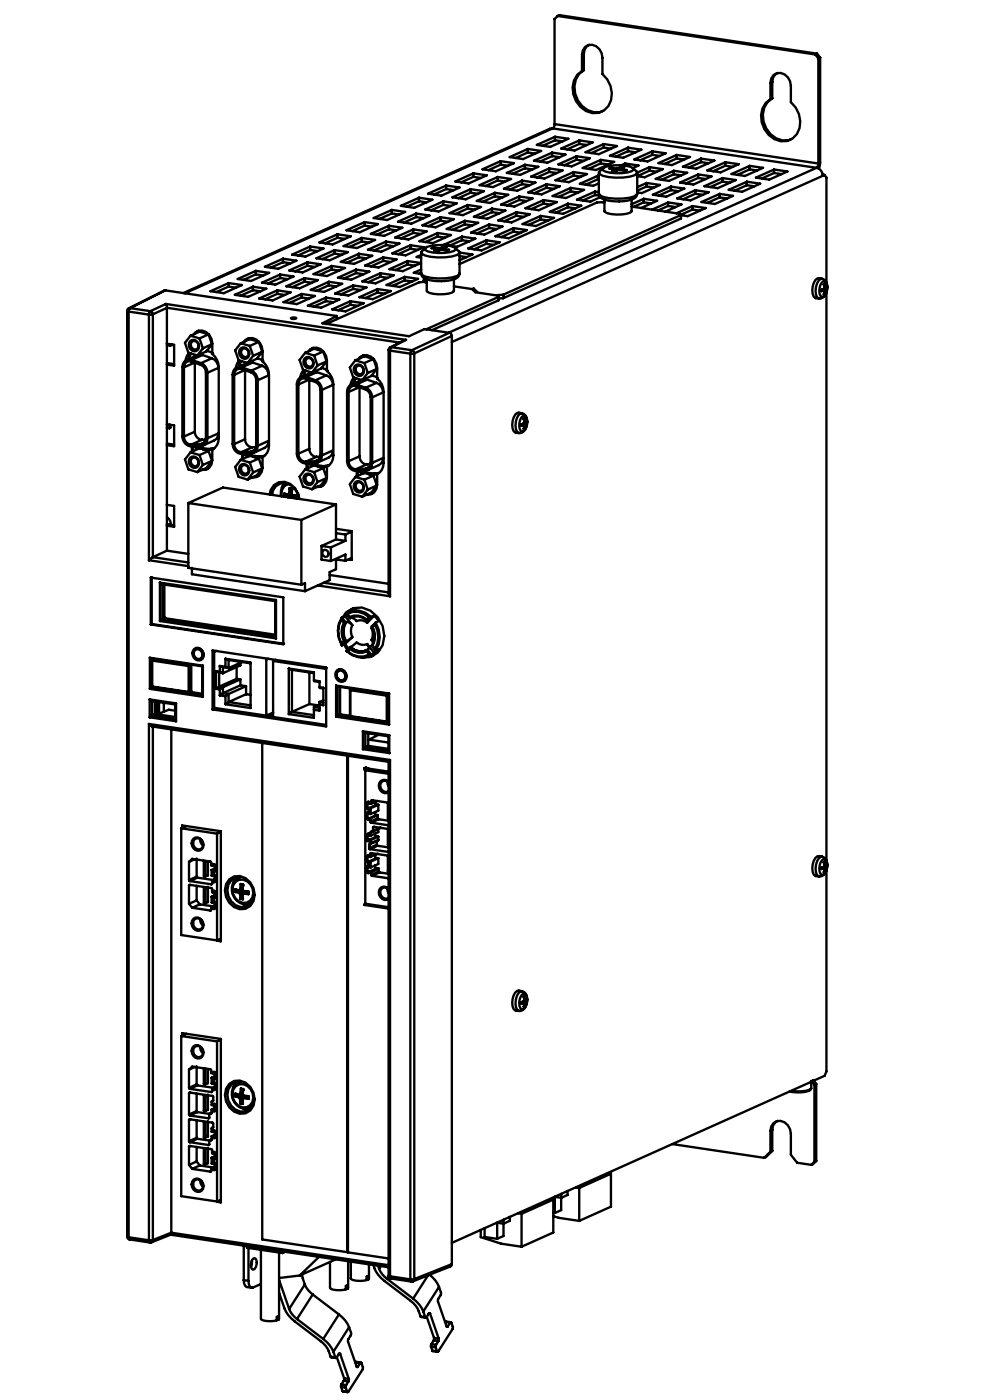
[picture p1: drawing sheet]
<svg xmlns="http://www.w3.org/2000/svg" width="210mm" height="297mm" viewBox="0 0 210 297" stroke-linecap="round" stroke-linejoin="round" font-family="sans-serif">
<g fill="none" stroke="#000" stroke-width=".5">
<path d="M118.3 3.4l-.7 .6v22.3M118.3 3.4l54.6 8.2M118.3 3.4l.4-.2 54.6 8.2M123.5 11.6a1.99 1.99 0 0 1 1.3-2.1 1.99 1.99 0 0 1 2.4 .9l.4 .9 .2 .9v3.5a5 5 0 0 1 .3 7.7 4.1 4.1 0 0 1-5.9-2 4.7 4.7 0 0 1 1.3-6.3M123.5 11.6v3.5M123.8 14.9a4.9 4.9 0 0 0-.3 7.6 3.8 3.8 0 0 0 4.4 1M123.8 11.4l-.3 .2M123.8 14.9l-.3 .2M123.8 11.4v3.5M125 9.5l-.5 .3-.5 .7-.2 .9M163.4 17.6a1.99 1.99 0 0 1 1.4-2.1 1.99 1.99 0 0 1 2.3 .9l.5 .9 .2 .9v3.5a5 5 0 0 1 .3 7.7 4.1 4.1 0 0 1-5.9-2 4.7 4.7 0 0 1 1.2-6.4M163.4 17.6v3.4"/>
<path d="M163.8 17.4l-.4 .2M163.8 17.4v3.5M165 15.5l-.6 .3-.4 .7-.2 .9M172.9 11.6l.7 .8M173.3 11.4l-.4 .2M173.3 11.4l.7 .8M173.6 12.4v22.3M174 12.2v22.3l-.3 1.3M174 12.2l-.4 .2M94.7 39.4v.7M96.6 38.5l3.8-1.7 2.9 .4-3.9 1.7zM100.4 37.5l-2.6 1.2"/>
<path d="M100.4 36.8v.7M100.4 37.5l1.6 .3M101.7 39.3l3.9-1.8 2.8 .5-3.8 1.7zM102.3 35.9l3.9-1.7 2.8 .4-3.8 1.7zM105.6 38.3l-2.6 1.2M105.6 38.3l1.6 .2M105.6 37.5v.8M106.2 34.9l-2.6 1.2M106.2 34.9l1.6 .3M106.2 34.2v.7M107.5 36.7l3.9-1.7 2.8 .4-3.9 1.7zM108.1 33.3l3.9-1.7 2.8 .4-3.9 1.7z"/>
<path d="M110.7 39.1l-2.6 1.1M110.7 39.1l1.6 .2M110.7 38.3v.8M111.4 35.7l-2.6 1.2M111.4 35.7l1.5 .2M111.4 35v.7M112 32.3l-2.6 1.2M112 32.3l1.5 .3M112 31.6v.7M112.7 37.5l3.8-1.8 2.8 .5-3.8 1.7zM113.3 34.1l3.8-1.7 2.9 .4-3.9 1.7zM113.9 30.7l3.8-1.7 2.9 .4-3.9 1.8z"/>
<path d="M115.9 39.8l-2.6 1.2M115.9 39.8l1.6 .3M115.9 39.1v.7M116.5 36.5l-2.6 1.1M116.5 36.5l1.6 .2M116.5 35.7v.8M116.6 27.3l-77.7 34.9M117.1 33.1l-2.6 1.2M117.1 33.1l1.6 .3M117.1 32.4v.7M117.2 27.2l-.6 .1M117.2 27.2l56 8.4"/>
<path d="M117.2 27.2l-78 35M117.6 26.3l-.1 .6-.3 .3M117.6 26.3l56 8.4M117.7 29.8l-2.6 1.1M117.7 29.8l1.6 .2M117.7 29v.8M117.8 38.2l3.9-1.7 2.8 .4-3.8 1.7zM118.4 34.9l3.9-1.8 2.8 .5-3.8 1.7zM119 31.5l3.9-1.7 2.8 .4-3.8 1.7zM121.1 39.9v.7M121.7 37.2l-2.6 1.2M121.7 37.2l1.6 .3"/>
<path d="M121.7 36.5v.7M122.3 33.9l-2.6 1.2M122.3 33.9l1.6 .2M122.3 33.1v.8M122.9 30.5l-2.6 1.2M122.9 29.8v.7M122.9 30.5l1.6 .3M123.6 35.6l3.8-1.7 2.9 .4-3.9 1.8zM124.2 32.3l3.9-1.7 2.8 .4-3.9 1.7zM126.8 37.3l-3.8 1.7 2.8 .4 1.2-.5M126.8 37.3h.2M126.8 38l-2.6 1.2"/>
<path d="M126.8 38h.2M126.8 37.3v.7M127 36.6v4.5M127.4 34.7l-2.6 1.1M127.4 34.7l1.6 .2M127.4 33.9v.8M127.8 35.8a5.5 5.5 0 0 1 3.7-.7l2.2 .3 .6 .3 .1 .3a5.5 5.5 0 0 1-3.7 .8l-2.2-.4-.6-.3zM127.9 35.7l-.7 .6M128.1 31.3l-2.6 1.2M128.1 31.3l1.5 .2M128.1 30.6v.7M129.4 33.1l3.8-1.8 2.8 .5-3.8 1.7z"/>
<path d="M129.6 35.6l1.4 .2M129.6 35.6l-.4 .1 1.4 .2M129.6 35.6l.2 .2M130.6 35.9v.4M131 35.8v.4M131.7 35.4l.7 .1-.8 .4 1.4 .2-.4 .1-1.4-.2-.7 .4-.7-.1 .8-.4M131.7 35.4l-.7 .4M131.7 35.4l-.3 .7M132.6 34.7l2.8 .4-1.2 .6M132.6 34.7l-.9 .4M132.6 34.7v.5M133.2 32.1l-2.6 1.1"/>
<path d="M133.2 32.1l1.6 .2M133.2 31.3v.8M134.3 35.7l.7 .7 .1 .4a6.8 6.8 0 0 1-4.5 .9l-2.7-.4-.7-.4-.1-.4 .1-.1M134.5 33.8l3.9-1.7 2.8 .4-3.8 1.7zM135.2 36.6v4.5a1.35 1.35 0 0 1-1.4 1.3 10.6 10.6 0 0 1-6.1-.3 1.11 1.11 0 0 1-.7-1M137.2 38.8l2.8 .4-3.8 1.8-1-.2M137.2 38.8l-2 .9M137.2 39.6l1.6 .2M137.2 38.8v.8M137.2 39.6l-2 .9M137.8 35.5l2.8 .4-3.8 1.7-1.6-.2 2.6-1.2M137.8 35.5l-2.6 1.1"/>
<path d="M137.8 36.2l1.6 .2M137.8 35.5v.7M138.4 32.8l-2.6 1.2M138.4 32.8l1.6 .3M138.4 32.1v.7M139.1 38l3.8-1.8 2.9 .5-3.9 1.7zM139.7 34.6l3.8-1.7 2.9 .4-3.9 1.7zM142.3 39.6v.7M142.9 37l-2.6 1.1M142.9 37l1.6 .2M142.9 36.2v.8M143.5 33.6l-2.6 1.2"/>
<path d="M143.5 33.6l1.6 .3M143.5 32.9v.7M144.3 38.7l3.8-1.7 2.8 .4-3.8 1.7zM144.9 35.4l3.8-1.8 2.8 .5-3.8 1.7zM148.1 37.7l-2.6 1.2M148.1 37.7l1.6 .3M148.1 37v.7M148.7 34.4l-2.6 1.2M148.7 34.4l1.6 .2M148.7 33.6v.8M149.4 39.5l3.9-1.7 2.8 .4-3.9 1.7zM150 36.1l3.9-1.7 2.8 .4-3.8 1.8z"/>
<path d="M153.3 38.5l-2.6 1.2M153.3 37.8v.7M153.3 38.5l1.6 .3M153.9 35.2l-2.6 1.1M153.9 35.2l1.6 .2M153.9 34.4v.8M155.2 36.9l3.8-1.7 2.9 .4-3.9 1.7zM158.4 39.3l-2.6 1.2M158.4 38.5v.8M158.4 39.3l1.6 .2M159 35.9l-2.6 1.2M159 35.2v.7"/>
<path d="M159 35.9l1.6 .3M160.3 37.7l3.9-1.7 2.8 .4-3.8 1.7zM163.8 20.9a4.9 4.9 0 0 0-.3 7.6 3.8 3.8 0 0 0 4.4 1M163.8 20.9l-.4 .1M164.2 36v.7M164.2 36.7l-2.6 1.2M164.2 36.7l1.6 .2M173.2 35.6a1.7 1.7 0 0 1 1.3 1.7M173.2 35.6l-78 35M173.6 34.7l-.1 .6-.3 .3M174.5 37.1h.4M174.9 37.1l-79.1 35.5"/>
<path d="M174.9 37.1l.4 .6v22.3M50.4 59.2l3.9-1.7 2.8 .4-3.8 1.7zM54.3 58.2l-2.6 1.2M54.3 58.2l1.6 .2M54.3 57.5v.7M55.6 60l3.8-1.8 2.9 .5-3.9 1.7zM56.2 56.6l3.8-1.7 2.9 .4-3.9 1.7zM59.4 59l-2.6 1.1M59.4 59l1.6 .2M59.4 58.2v.8M60 55.6l-2.6 1.2M60 54.9v.7"/>
<path d="M60 55.6l1.6 .3M61.4 57.4l3.8-1.8 2.8 .5-3.8 1.7zM62 54l3.8-1.7 2.8 .4-3.8 1.7zM64.6 59.8l1.6 .2M64.6 59v.8M64.6 59.8l-2.6 1.1M65.2 56.4l-2.6 1.2M65.2 55.6v.8M65.2 56.4l1.6 .2M65.8 53l-2.6 1.2M65.8 53l1.6 .3M65.8 52.3v.7"/>
<path d="M66.5 58.1l3.9-1.7 2.8 .4-3.9 1.8zM67.1 54.8l3.9-1.7 2.8 .4-3.8 1.7zM67.7 51.4l3.9-1.7 2.8 .4-3.8 1.8zM69.8 59.8v.7M70.4 57.2l-2.6 1.1M70.4 57.2l1.6 .2M70.4 56.4v.8M71 53.8l-2.6 1.2M71 53.8l1.6 .2M71 53.1v.7M71.6 49.7v.7M71.6 50.4l-2.6 1.2"/>
<path d="M71.6 50.4l1.6 .3M71.7 58.9l3.8-1.7 2.9 .4-3.9 1.7zM72.3 55.6l3.8-1.8 2.9 .5-3.9 1.7zM72.9 52.2l3.8-1.7 2.9 .4-3.9 1.7zM73.5 48.8l3.8-1.7 2.9 .4-3.9 1.8zM75.5 57.9l-2.6 1.2M75.5 57.9l1.6 .3M75.5 57.2v.7M76.1 54.6l-2.6 1.1M76.1 54.6l1.6 .2M76.1 53.8v.8M76.7 51.2l-2.6 1.2"/>
<path d="M76.7 51.2l1.6 .3M76.7 50.5v.7M76.8 59.7l3.9-1.7 2.8 .4-3.8 1.7zM77.3 47.9l-2.6 1.1M77.3 47.9l1.6 .2M77.3 47.1v.8M77.4 56.3l3.9-1.7 2.8 .4-3.8 1.8zM78.1 53l3.8-1.8 2.8 .5-3.8 1.7zM78.7 49.6l3.8-1.7 2.8 .4-3.8 1.7zM79.3 46.3l3.8-1.8 2.8 .5-3.8 1.7zM80.7 58.7l-2.6 1.2M80.7 58v.7"/>
<path d="M80.7 58.7l1.6 .2M81.3 55.3l-2.6 1.2M81.3 54.6v.7M81.3 55.3l1.6 .3M81.9 52l-2.6 1.2M81.9 52l1.6 .2M81.9 51.2v.8M82.5 47.9v.7M82.5 48.6l-2.6 1.2M82.5 48.6l1.6 .3M82.6 57.1l3.9-1.7 2.8 .4-3.9 1.7zM83.1 45.3l-2.6 1.1"/>
<path d="M83.1 45.3l1.6 .2M83.1 44.5v.8M83.2 53.7l3.9-1.7 2.8 .4-3.9 1.8zM83.8 50.4l3.9-1.7 2.8 .4-3.8 1.7zM84.4 47l3.9-1.7 2.8 .4-3.8 1.8zM85 43.7l3.9-1.8 2.8 .5-3.8 1.7zM85.9 59.5l-2.7 1.1M85.9 58.7v.8M85.9 59.5l1.5 .2M86.5 56.1l-2.6 1.2M86.5 55.4v.7M86.5 56.1l1.5 .3"/>
<path d="M87.1 52.8l-2.6 1.1M87.1 52.8l1.6 .2M87.1 52v.8M87.7 49.4l-2.6 1.2M87.7 49.4l1.6 .2M87.7 48.7v.7M88.3 46l-2.6 1.2M88.3 46l1.6 .3M88.3 45.3v.7M88.9 42.7l-2.6 1.2M88.9 42.7l1.6 .2M88.9 41.9v.8"/>
<path d="M89 51.2l3.8-1.8 2.9 .5-3.9 1.7zM89.3 53.5v4.5a1.68 1.68 0 0 0 1.9 1.4 10.7 10.7 0 0 0 5.5-.3 1.13 1.13 0 0 0 .8-1.1v-4.5M89.3 57.2l-1.5 .7 1.5 .2M89.3 54.1l-.9 .4 .9 .2M89.3 57.9l-.3 .2M89.4 58l.1 .3a9.6 9.6 0 0 0 6.4 .6l1-.3 .5-.4v-.2M89.6 47.8l3.8-1.7 2.9 .4-3.9 1.7zM89.9 59.4l.3 .5M89.9 59.4v.4M90.1 52.7a5.5 5.5 0 0 1 3.7-.7l2.2 .3 .6 .3 .1 .3a5.5 5.5 0 0 1-3.7 .8l-2.2-.4-.6-.3zM90.2 44.4l3.8-1.7 2.9 .4-3.9 1.8zM90.2 52.6l-.7 .7"/>
<path d="M90.4 59.2l-.5 .2M90.5 59.3v2.5M90.5 59.9h-1.6l-19.8 8.9M90.8 41.1l3.9-1.7 2.8 .4-3.9 1.7zM91.9 52.5l-.4 .2 1.4 .2M91.9 52.5l1.4 .2M91.9 52.5l.2 .2M92.8 50.2l-2.6 1.1M92.8 49.4v.8M92.8 50.2l1.6 .2M92.9 52.9v.4M93.3 52.7v.4"/>
<path d="M93.4 46.8l-2.6 1.2M93.4 46.8l1.6 .3M93.4 46.1v.7M94 52.3l.7 .1-.8 .4 1.4 .2-.4 .2-1.4-.2-.7 .3-.7-.1 .8-.3M94 52.3l-.7 .4M94 52.3l-.3 .7M94 43.5l1.6 .2M94 42.7v.8M94 43.5l-2.6 1.1M94.2 51.9l3.8-1.7 2.8 .4-3.8 1.8zM94.7 40.1l-2.7 1.2M94.7 40.1l1.5 .2"/>
<path d="M94.8 48.6l3.8-1.8 2.8 .5-3.8 1.7zM95.4 45.2l3.8-1.7 2.8 .4-3.8 1.7zM96 41.9l3.8-1.8 2.8 .5-3.8 1.7zM96.3 59.3v2.5M96.6 52.6l.7 .7 .1 .4a6.8 6.8 0 0 1-4.5 .9l-2.7-.4-.7-.4-.1-.4 .2-.1M97.4 53.6l2.8 .4-2.7 1.2M97.4 54.3l1.6 .2M98 50.9l-2.6 1.2M98 50.2v.7M98 50.9l1.6 .3M98.6 47.6l-2.6 1.2M98.6 47.6l1.6 .2"/>
<path d="M98.6 46.8v.8M99.2 44.2l-2.6 1.2M99.2 44.2l1.6 .3M99.2 43.5v.7M99.3 52.7l3.9-1.7 2.8 .4-3.9 1.7zM99.8 40.9l-2.6 1.1M99.8 40.9l1.6 .2M99.8 40.1v.8M99.9 49.3l3.9-1.7 2.8 .4-3.8 1.8zM100.5 46l3.9-1.7 2.8 .4-3.8 1.7zM101.1 42.6l3.9-1.7 2.8 .4-3.8 1.8zM103.2 51.7l-2.6 1.2"/>
<path d="M103.2 51v.7M103.2 51.7l1.5 .3M103.8 48.4l-2.6 1.1M103.8 47.6v.8M103.8 48.4l1.6 .2M104.4 45l-2.6 1.2M104.4 45l1.6 .2M104.4 44.3v.7M105 41.6l-2.6 1.2M105 41.6l1.6 .3M105 40.9v.7M105.1 50.1l3.8-1.7 2.9 .4-3.9 1.7z"/>
<path d="M105.7 46.8l3.8-1.8 2.9 .5-3.9 1.7zM106.3 43.4l3.8-1.7 2.9 .4-3.9 1.7zM106.9 40l3.8-1.7 2.9 .4-3.9 1.8zM108.9 49.1l-2.6 1.2M108.9 48.4v.7M108.9 49.1l1.6 .3M109.5 45.8l-2.6 1.1M109.5 45v.8M109.5 45.8l1.6 .2M110.1 42.4l-2.6 1.2M110.1 42.4l1.6 .3M110.1 41.7v.7"/>
<path d="M110.9 47.5l3.8-1.7 2.8 .4-3.8 1.8zM111.5 44.2l3.8-1.8 2.8 .5-3.8 1.7zM112.1 40.8l3.8-1.7 2.8 .4-3.8 1.7zM114.7 46.5l-2.6 1.2M114.7 45.8v.7M114.7 46.5l1.6 .3M115.3 43.2l-2.6 1.2M115.3 42.4v.8M115.3 43.2l1.6 .2M116.6 44.9l3.9-1.7 2.8 .4-3.8 1.8zM117.2 41.6l3.9-1.7 2.8 .4-3.8 1.7zM120.5 44l-2.6 1.1"/>
<path d="M120.5 43.2v.8M120.5 44l1.6 .2M121.1 40.6l-2.6 1.2M121.1 40.6l1.6 .2M126.2 40.6l.8 .1M126.2 40.6l-3.8 1.8 2.8 .4 2.1-1M126.2 41.4l-2.6 1.1M126.2 41.4l.9 .1M126.2 40.6v.8M127.1 41.1l.1 .3a9.6 9.6 0 0 0 6.4 .5l1-.3 .5-.4v-.1M128.2 42.3v2.5M128.2 42.8l-.2 .1"/>
<path d="M128.2 43h-1.6l-29.1 13M128.3 44.8v.2a7.7 7.7 0 0 0 5.3 .1l.3-.3M134 42.3v2.5M134 43.8l10.2 1.5 .2 .3M136.6 42.2l2.8 .4-3.4 1.5M136.6 42.2l-2.6 1.1M136.6 42.9l1.5 .3M136.6 42.2v.7M136.6 42.9l-2.2 1M138.5 41.3l3.8-1.7 2.9 .4-3.9 1.7zM141.7 42.9l2.9 .5-3.5 1.5M141.7 42.9l-3.4 1.6"/>
<path d="M141.7 42.9v.8M141.7 43.7l-2.1 1M141.7 43.7l1.6 .2M142.3 40.3l-2.6 1.2M142.3 40.3l1.6 .3M143.6 42.1l3.9-1.7 2.8 .4-3.8 1.7zM144.4 45.6v.8l-37.6 16.9M144.4 45.6l-37.6 16.9M146.9 43.7l2.8 .4-3.8 1.8-1.5-.2M146.9 43.7l-3.4 1.5M146.9 43.7v.8M146.9 44.5l-2.3 1"/>
<path d="M146.9 44.5l1.6 .2M147.5 41.1l-2.6 1.2M147.5 40.4v.7M147.5 41.1l1.6 .2M148.8 42.9l3.9-1.8 2.8 .5-3.9 1.7zM152.7 41.9l-2.6 1.1M152.7 41.1v.8M152.7 41.9l1.5 .2M154.6 40.3l3.8-1.8 2.9 .5-3.9 1.7zM174.3 60l.3-.3h.4a2.34 2.34 0 0 1-.4 3.3h-.3a2.41 2.41 0 0 1 0-3zM174.4 59.2a1.65 1.65 0 0 0-1.3 1.7 1.99 1.99 0 0 0 .7 2.4M27 66v196.3"/>
<path d="M27 66l.3 .1M27.3 66.1l4.3 .6M27.3 66.1v196.4M27.6 65.4l-.3 .7M27.6 65.4h-.3M27.6 65.4l4.3 .6M31.6 66.7v52.2M31.9 66l-.3 .7M31.9 66l.4 .2 .1 .5M32.4 66.7h-.8M32.4 66.7v51.5M34.8 61.6l-7.5 3.8-.3 .6"/>
<path d="M35.1 61.6l-.3 .1M35.1 61.6l-7.5 3.8M35.1 61.6l36.4 5.4M35.2 64.5l.2 .8M35.2 64.5l50.9 7.6M35.2 64.5l-3.3 1.5M35.4 65.3v51.5M35.4 72.9l1.5 .3v4.4l-1.5-.3M35.4 73.2l.6 .1M35.4 65.3l-3 1.4M35.4 77l1.5 .2M35.4 65.3l49.4 7.4"/>
<path d="M36.4 73.1l-.4 .2M36.6 73.2l-.6 .1M39 77.9a1.18 1.18 0 0 1 1.6-1.2l2 .7a1.74 1.74 0 0 1 1.1 1.6v13.9a1.21 1.21 0 0 1-1.1 1.3M39 77.9v14.7M39 77.9l2.3-1v14.7M40.1 74.9l-.4 .5-.3 1.1M40.4 72.3a1.23 1.23 0 0 1 1.7 .5 1.23 1.23 0 0 1-.5 1.7 1.31 1.31 0 0 1-1.4-.7 1.31 1.31 0 0 1 .2-1.5zM40.4 71.2l1.9 .6M40.4 71.2l-1.2 1.5 .8 2.1 1.9 .6M40.5 75l-.3 .5-.2 .7M40.6 75l-.3 .4-.1 .7M40.6 76.3a1.47 1.47 0 0 0-1.9 1.6v14.7a2.06 2.06 0 0 0 1.9 2.1l2-.1a1.51 1.51 0 0 0 1.4-1.6"/>
<path d="M40.6 76.3l2 .7M40.7 72.5a.9 .9 0 0 1 1.3 .5 .9 .9 0 0 1-.7 1.2 1.02 1.02 0 0 1-.6-1.7zM41.1 70.9a1.9 1.9 0 0 1 3.3 .2l.5 .8 .1 1v2.2a3.6 3.6 0 0 1 1.4 2.8v15.1a2.56 2.56 0 0 1-1.4 2.4v2.2a1.93 1.93 0 0 1-2.1 2.1M41.9 75.3l-2.3 1.1M42.2 70.2l-.8 .6M42.2 75.2l.7 .1M42.3 71.8l.7 2.1M42.6 77a2.18 2.18 0 0 1 1.4 2.1M42.9 75.3l-2.3 1M42.9 75.3l2 .7M43 73.9l-1.1 1.5M43.9 74.4l1.3 .6"/>
<path d="M44 79.1v13.9M44.2 70.9l-1.9 .9M44.2 70.9l.8 2.1M44.2 70.9l-1.9-.5-1.9 .8M44.7 61.8l3.8-1.7 2.8 .4-3.8 1.7zM44.9 76a2.18 2.18 0 0 1 1.4 2l-2.3 1.1M44.9 76l-2.3 1M45 73l-1.2 1.5-1.9 .9M45 73l-2 .9M48.5 60.8l1.6 .2M48.5 60.1v.7M48.5 60.8l-2.6 1.2"/>
<path d="M49.7 79.5a1.18 1.18 0 0 1 1.5-1.2l2 .7a1.74 1.74 0 0 1 1.1 1.6v13.9a1.21 1.21 0 0 1-1.1 1.3M49.7 79.5v14.7M49.7 79.5l2.3-1v14.7M49.8 62.5l3.9-1.7 2.8 .4-3.9 1.8zM50.8 76.5l-.4 .5-.4 1.1M51 73.9a1.23 1.23 0 0 1 1.7 .5 1.23 1.23 0 0 1-.5 1.7 1.31 1.31 0 0 1-1.3-.7 1.31 1.31 0 0 1 .1-1.5zM51.1 72.8l1.9 .6M51.1 72.8l-1.2 1.5 .7 2.1 1.9 .6M51.1 76.6l-.3 .5-.1 .7M51.2 76.6l-.2 .4-.2 .7M51.3 77.9a1.47 1.47 0 0 0-2 1.6v14.7a2.06 2.06 0 0 0 2 2.1l2-.1a1.51 1.51 0 0 0 1.4-1.6M51.3 77.9l2 .7"/>
<path d="M51.4 74.1a.9 .9 0 0 1 1.3 .5 .9 .9 0 0 1-.7 1.1 1.02 1.02 0 0 1-.6-1.6zM51.8 72.5a1.9 1.9 0 0 1 3.3 .1l.4 .9 .2 1v2.2a3.6 3.6 0 0 1 1.4 2.8v15.1a2.56 2.56 0 0 1-1.4 2.4v2.2a1.93 1.93 0 0 1-2.2 2.1M52.5 76.9l-2.3 1.1M52.8 71.7l-.8 .7M52.9 76.8l.7 .1M53 73.4l.7 2.1M53.3 78.6a2.18 2.18 0 0 1 1.4 2.1M53.6 76.9l-2.3 1M53.6 76.9l2 .7M53.7 61.6l1.5 .2M53.7 60.8v.8M53.7 61.6l-2.6 1.1"/>
<path d="M53.7 75.5l-1.2 1.5M54.5 76l1.4 .6M54.9 72.5l-1.9 .9M54.9 72.5l.7 2.1M54.9 72.5l-1.9-.6-1.9 .9M55 63.3l3.8-1.7 2.9 .4-3.9 1.7zM55.6 77.6a2.18 2.18 0 0 1 1.4 2l-2.3 1.1M55.6 77.6l-2.3 1M55.6 74.6l-1.9 .9M55.6 74.6l-1.2 1.5-1.9 .9M58.8 62.3l1.6 .3M58.8 61.6v.7"/>
<path d="M58.8 62.3l-2.6 1.2M60.1 64.1l3.9-1.7 2.8 .4-3.8 1.7zM60.7 60.7l3.9-1.7 2.8 .4-3.8 1.8zM61.7 67.5a1.09 1.09 0 0 1 1.2 0 1.09 1.09 0 0 1-1.2 0zM64 63.1l1.6 .2M64 62.4v.7M64 63.1l-2.6 1.2M64.4 78.5l-.4 .5-.3 1.1M64.7 76a1.23 1.23 0 0 1 1.7 .4 1.23 1.23 0 0 1-.5 1.7 1.31 1.31 0 0 1-1.4-.6 1.31 1.31 0 0 1 .2-1.5zM64.7 74.8l1.9 .6M64.7 74.8l-1.2 1.6 .8 2.1 1.9 .5M64.8 78.6l-.3 .5-.2 .7"/>
<path d="M64.9 78.6l-.3 .5-.1 .6M64.9 80a1.47 1.47 0 0 0-1.9 1.5v14.7a2.06 2.06 0 0 0 1.9 2.1l2-.1a1.51 1.51 0 0 0 1.4-1.6M64.9 80l2 .7M65 76.1a.9 .9 0 0 1 1.4 .5 .9 .9 0 0 1-.8 1.2 1.02 1.02 0 0 1-.6-1.7zM65.3 64.9l3.8-1.8 2.9 .5-3.9 1.7zM65.5 74.5a1.9 1.9 0 0 1 3.2 .2l.5 .8 .1 1v2.2a3.6 3.6 0 0 1 1.4 2.8v15.1a2.56 2.56 0 0 1-1.4 2.4v2.2a1.93 1.93 0 0 1-2.1 2.1M65.9 61.5l3.9-1.7 2.8 .4-3.9 1.7zM66.2 79l-2.4 1M66.5 73.8l-.8 .6M66.6 78.9h.6M66.6 75.4l.8 2.1M67.2 78.9l-2.3 1.1"/>
<path d="M67.2 78.9l2 .7M67.4 77.5l-1.2 1.5M68.2 78.1l1.3 .5M68.2 78.1l-2 .9M68.6 74.6l-2 .8M68.6 74.6l.7 2.1M68.6 74.6l-1.9-.6-2 .8M69.1 63.1v.8M69.1 63.9l-2.6 1.1M69.1 63.9l1.6 .2M69.2 79.6a2.18 2.18 0 0 1 1.4 2.1l-2.3 1M69.2 79.6l-2.3 1.1"/>
<path d="M69.3 76.7l-1.9 .8M69.3 76.7l-1.1 1.4M69.8 60.5l-2.6 1.2M69.8 60.5l1.5 .3M70.5 65.6l3.8-1.7 2.8 .4-3.8 1.8zM71.1 62.3l3.8-1.7 2.9 .4-3.9 1.7zM71.5 67l-3.1 1.6 18.4 2.7 3.2-1.5 5.3 .8M71.5 67v.7M74.3 63.9v.8M74.3 64.7l-2.6 1.1M74.3 64.7l1.6 .2M74.9 61.3l-2.6 1.2"/>
<path d="M74.9 60.6v.7M74.9 61.3l1.6 .2M75.3 77.6a1.23 1.23 0 0 1 1.7 .4 1.23 1.23 0 0 1-.5 1.7 1.31 1.31 0 0 1-1.3-.6 1.31 1.31 0 0 1 .1-1.5zM75.4 76.4l1.9 .6M75.4 76.4l-1.2 1.6 .7 2.1 1.9 .5M75.7 77.7a.9 .9 0 0 1 1.3 .5 .9 .9 0 0 1-.7 1.2 1.02 1.02 0 0 1-.6-1.7zM76.1 76.1a1.9 1.9 0 0 1 3.3 .2l.4 .8 .2 1v2.2a3.6 3.6 0 0 1 1.4 2.8v15.1a2.56 2.56 0 0 1-1.4 2.4v2.2a1.93 1.93 0 0 1-2.1 2.1M76.2 63l3.9-1.7 2.8 .4-3.8 1.8zM77.1 75.4l-.8 .6M77.3 77l.7 2.1M78 79.1l-1.2 1.5M78.8 79.7l1.4 .5"/>
<path d="M78.8 79.7l-2 .9M79.2 76.2l-1.9 .8M79.2 76.2l.7 2.1M79.2 76.2l-1.9-.6-1.9 .8M79.9 78.3l-1.9 .8M79.9 78.3l-1.1 1.4M80.1 62.1l-2.6 1.1M80.1 61.3v.8M80.1 62.1l1.6 .2M82 60.5l3.9-1.8 2.8 .5-3.9 1.7zM82.4 74.2l.3 .2M82.7 74.4l4.3 .6"/>
<path d="M82.7 74.4v52.1M82.8 73.7l-.4 .5v51.6l.3 .7M83 73.7l-.3 .7M83 73.7h-.2M83 73.7l4.3 .6M86.1 72.1l-3.3 1.6M86.1 72.1l-3.1 1.6M87 75v196.4M87.3 74.3l-.3 .7M87.3 74.3l.4 .2 .2 .5M87.9 75h-.9M87.9 75v196.3"/>
<path d="M90.6 61.7v.2a7.7 7.7 0 0 0 5.3 .2l.3-.4M95.3 70.6l.4 .2 .1 .5M95.3 70.6l-8 3.7M95.8 71.3l-7.9 3.7M95.8 71.3v196.9M96.3 60.7l3.8 .6 .7 .7 4.7 .7 .3 .3M100.4 61.2h.1M100.5 61.2l.7 .7M100.5 61.2v.5M105.8 63v.7l-14.2 6.3M105.8 63l-15.4 6.9M106.8 63.3h-1.1"/>
<path d="M106.8 62.5l-1.1 .1v.3M106.8 62.5v.8M173.1 63.3h.7M174.3 61.7h.1M174.3 61.5l.5 .1M174.6 61.3l.5 .2M174.7 62.4h.2M174.8 61.6v.9l.1-.1M174.8 61.6l-.5 .2M174.8 61.6l.3 .1M174.8 61.2l.5 .1M174.9 61.1h.2"/>
<path d="M174.9 61.1l-.1 .2-.5 .2v.3M174.9 60.3l-.2 .1M174.9 60.3l-.1 .1M174.9 60.2l.2 .9 .3-.1v.2M174.9 60.2v.1M174.9 60.2l-.1 .1 .1 .8M175.1 61.7l-.2 .7M175.1 61.5v.2M175.3 62v120.6M175.3 61v.3M175.4 61.2l-.1 .1M175.4 61.2l-.3 .3"/>
<path d="M175.5 60.9a1.56 1.56 0 0 0-.7-1.6 1.56 1.56 0 0 0-1.8 .1 3.7 3.7 0 0 0-.4 3.5l.5 .3M175.5 60.9a2.05 2.05 0 0 1-1.7 2.4M35.4 90l1.5 .2v4.5l-1.5-.3M35.4 90.8h.6M35.4 94.1l1.5 .2M36 90.1v.7M36.1 90.1v.7h-.1M39 92.6a1.65 1.65 0 0 0 1.6 1.7M40.4 97.1a1.23 1.23 0 0 1 1.7 .4 1.23 1.23 0 0 1-.5 1.7 1.31 1.31 0 0 1-1.4-.6 1.31 1.31 0 0 1 .2-1.5zM40.4 96l1.9 .5M40.4 96l-1.2 1.5 .8 2.1 1.9 .5M40.7 94.7v1.1"/>
<path d="M40.7 97.3a.9 .9 0 0 1 1.3 .4 .9 .9 0 0 1-.7 1.2 1.02 1.02 0 0 1-.6-1.6zM41.3 91.6a1.65 1.65 0 0 0 1.6 1.7M41.3 91.6l-2.3 1M41.6 94.6l1 .4M41.9 94.6l.7 .3-.2 .1M42.2 95.2l-1.3-.6v1.1M42.3 96.5l.7 2.1M42.6 94.2l-2 .1M42.6 95l1.7 .3M42.6 95l-.2 .1M42.9 93.3l-2.3 1M43 98.6l-1.1 1.5"/>
<path d="M43.1 95.3l.8 .2M43.3 93.9l-.7 .3M43.6 93.2l-.7 .1M44 93l2.3-1.1a1.52 1.52 0 0 1-.9 1.5l-2.3 1.1M44.2 99.4l-1.1 .2M44.2 95.7l-1.9 .8M44.2 95.7l-1.9-.6-1.9 .9M44.2 95.7l.8 2.1M44.3 95.3l-.4 .2M45 97.8l-1.2 1.5-1.9 .8M45 97.8l-2 .8M45.2 95.3l-1.3 .2"/>
<path d="M45.3 95.2l-1 .1M45.4 95.1l-.9 .2M49.7 94.2a1.65 1.65 0 0 0 1.5 1.7M51 98.7a1.23 1.23 0 0 1 1.7 .4 1.23 1.23 0 0 1-.5 1.7 1.31 1.31 0 0 1-1.3-.6 1.31 1.31 0 0 1 .1-1.5zM51.1 97.5l1.9 .6M51.1 97.5l-1.2 1.6 .7 2.1 1.9 .5M51.4 96.3v1.1M51.4 98.8a.9 .9 0 0 1 1.3 .5 .9 .9 0 0 1-.7 1.2 1.02 1.02 0 0 1-.6-1.7zM52 93.2a1.65 1.65 0 0 0 1.5 1.7M52 93.2l-2.3 1M52.3 96.2l.9 .4M52.6 96.2l.6 .3-.2 .1"/>
<path d="M52.9 96.8l-1.3-.6v1.1M53 98.1l.7 2.1M53.2 95.8l-2 .1M53.2 96.6l1.8 .2M53.2 96.6l-.2 .1M53.5 94.9l-2.3 1M53.8 96.9l.8 .1M53.9 95.5l-.7 .3M54.3 94.8l-.8 .1M54.7 94.6l2.3-1.1a1.52 1.52 0 0 1-.9 1.5l-2.3 1.1M54.7 80.7v13.9M54.9 97.3l-1.9 .8"/>
<path d="M54.9 97.3l.7 2.1M54.9 97.3l-1.9-.6-1.9 .8M55 96.8l-.4 .2M55.6 99.4l-1.9 .8M55.6 99.4l-1.2 1.5-1.9 .8M55.9 96.9l-1.3 .1M56 96.8h-1M56.1 96.7l-.9 .2M63.3 81.6a1.18 1.18 0 0 1 1.6-1.3l2 .7a1.74 1.74 0 0 1 1.1 1.7v13.9a1.21 1.21 0 0 1-1.1 1.2M63.3 96.2a1.65 1.65 0 0 0 1.6 1.7M63.3 81.6v14.6M63.3 81.6l2.3-1.1v14.7"/>
<path d="M64.7 99.6l1.9 .6M64.7 99.6l-1.2 1.5 .8 2.1 1.9 .6M65 98.4v1.1M65.6 95.2a1.65 1.65 0 0 0 1.6 1.7M65.6 95.2l-2.3 1M65.9 98.3l1 .3M66.3 98.3l.6 .2-.2 .1M66.5 98.8l-1.3-.5v1.1M66.7 98.7l1.9 .6M66.7 98.7l-2 .9M66.9 97.8l-2 .1M66.9 98.6l1.7 .3"/>
<path d="M66.9 98.6l-.2 .1M66.9 80.7a2.18 2.18 0 0 1 1.4 2M67.2 96.9l-2.3 1M67.4 99l.8 .1M67.5 97.5l-.6 .3M67.9 96.9h-.7M68.3 96.6l2.3-1a1.52 1.52 0 0 1-.9 1.5l-2.3 1M68.3 82.7v13.9M68.6 99.3l-2 .9M68.6 99.3l.7 2.1M68.6 98.9l-.4 .2M69.5 98.9l-1.3 .2"/>
<path d="M69.6 98.8l-1 .1M69.7 98.8l-.9 .1M74 83.2a1.18 1.18 0 0 1 1.5-1.3l2 .7a1.74 1.74 0 0 1 1.1 1.6v13.9a1.21 1.21 0 0 1-1.1 1.3M74 97.8a1.65 1.65 0 0 0 1.5 1.7M74 83.2v14.6M74 83.2l2.3-1.1v14.7M75.1 80.1l-.4 .5-.3 1.1M75.5 80.2l-.4 .5-.1 .7M75.5 80.2l-.2 .5-.1 .6M75.6 81.6a1.47 1.47 0 0 0-2 1.5v14.7a2.06 2.06 0 0 0 2 2.1l2-.1a1.51 1.51 0 0 0 1.4-1.6M75.6 81.6l2 .7M75.7 99.9v1.2"/>
<path d="M76.3 96.8a1.65 1.65 0 0 0 1.5 1.7M76.3 96.8l-2.3 1M76.6 99.9l1 .3M76.8 80.6l-2.3 1M76.9 99.8l.6 .3-.1 .1M77.2 80.5h.7M77.5 99.4l-2 .1M77.6 82.3a2.18 2.18 0 0 1 1.4 2M77.8 98.5l-2.3 1M77.9 80.5l-2.3 1.1M77.9 80.5l2 .7M78.2 99.1l-.7 .3"/>
<path d="M78.6 98.5h-.8M79 98.2l2.3-1a1.52 1.52 0 0 1-.9 1.5l-2.3 1M79 84.3v13.9M79.9 81.2a2.18 2.18 0 0 1 1.4 2.1l-2.3 1M79.9 81.2l-2.3 1.1M109.4 91.8l.7 .1M110.6 90.3h.1M110.6 90.1l.5 .1M110.7 88.5l.3-.3h.3a2.34 2.34 0 0 1-.3 3.3h-.3a2.41 2.41 0 0 1 0-3zM110.7 87.7l-.6-.1a1.67 1.67 0 0 0-1.4 1.7 2.01 2.01 0 0 0 .7 2.5M110.7 87.7a1.65 1.65 0 0 0-1.3 1.7 2.01 2.01 0 0 0 .7 2.5 1.79 1.79 0 0 0 1.7-2v-.4M110.8 87.7a1.55 1.55 0 0 1 1 1.8"/>
<path d="M110.9 89.9l.6 .1M111.1 90.9h.2M111.1 90.2v.8l.2-.1M111.1 89.8l-.5 .2v.3M111.1 90.2l-.5 .1M111.2 90.2h.2M111.2 89.8h.5M111.2 89.6h.3M111.2 89.6l-.1 .2M111.2 88.8l-.1 .1M111.3 88.8l.2 .8M111.3 88.8h-.1"/>
<path d="M111.3 88.8h-.2l.1 .8M111.4 90.2l-.1 .7M111.5 90l-.1 .2M111.5 89.6l.2-.1v.3M111.7 89.5v.3M111.7 89.8h.1M111.7 89.8l-.2 .2M31.6 118.9l8.3 1.2M32.4 118.2l-.8 .7M32.4 118.2l7.5 1.1M35.4 109.7a1.75 1.75 0 0 1 .8 1.5M35.4 116.8l4.5 .7"/>
<path d="M35.4 107.1l1.5 .2v4.5l-1.5-.3M35.4 116.8l-3 1.4M35.4 111.2l1.5 .2M39.9 106.7v13.8l24 3.5M39.9 106.7l24 3.6M39.9 106.7l7.4-3.3 24 3.6M53.7 100.2l-1.2 1.5M54.8 101l-1 .2M57.2 104.9a2.77 2.77 0 0 1 4.4-2.2l1 .9 .7 1.3 .2 .9M57.7 105a2.6 2.6 0 0 1 2-2.5 2.6 2.6 0 0 1 2.9 1.2l.6 1.2 .2 .9M60.3 102.5l-.5 1M60.4 104.7v.6"/>
<path d="M60.4 105.3h-.1M60.5 102.5a2.72 2.72 0 0 0-.9 2.8M61.1 102.7a2.05 2.05 0 0 0-1.3 2.6M61.3 104.9v.1M61.3 105l-.9 .3M61.3 104.7l-.2 .2-.8-.2v.6M61.4 103.6h.5v1.4l1.2 .1v.6M61.4 103.6l.1 .1M61.4 103.6l-.1 1.1M61.5 103.7l.5 .1M61.5 103.7l.5 .3M61.8 104.7l-.6 .2"/>
<path d="M61.8 104.5l-.5 .2M61.9 105l.3 .1v.3l-.5 .2M61.9 105l-.8 .5-.8-.2M61.9 105h-.6M62.8 105.1l-.9 .5M62.8 105.1l-.8 .5 1.1 .1M62.8 105.1l.3 .2M63 105.1l.1 .6M63.9 110.3v13.7M64.7 100.7a1.23 1.23 0 0 1 1.7 .5 1.23 1.23 0 0 1-.5 1.7 1.31 1.31 0 0 1-1.4-.7 1.31 1.31 0 0 1 .2-1.5zM65 100.9a.9 .9 0 0 1 1.4 .4 .9 .9 0 0 1-.8 1.2 1.02 1.02 0 0 1-.6-1.6zM66.6 100.2l.8 2.1"/>
<path d="M67.4 102.3l-1.2 1.5M68.2 115.8v2.9l2 .3M68.2 115.8l2 .3M68.5 103l-1.1 .2M69.3 101.4l-1.9 .9M69.3 101.4l-1.2 1.5-1.9 .9M70.2 116.1v2.9M71.3 107v7.4M71.3 112.2l3.3 .5v6.1l-.7-.1M71.3 107l-7.4 3.3M71.3 114.4l-3.1 1.4M71.3 114.4l2 .3"/>
<path d="M71.3 113.1l2 .3M73.3 119l-2-.3v2.1l-1.4 .6v1.7l-5.2 2.3M73.3 114.7l-3.1 1.4M73.3 113.4v1.3M73.3 119v-1.4l-3.1 1.4M74.6 118.4l-1.3 .6M74.6 112.8l-1.3 .6M75.3 102.3a1.23 1.23 0 0 1 1.7 .5 1.23 1.23 0 0 1-.5 1.7 1.31 1.31 0 0 1-1.3-.7 1.31 1.31 0 0 1 .1-1.5zM75.4 101.2l1.9 .6M75.4 101.2l-1.2 1.5 .7 2.1 1.9 .6M75.7 102.5a.9 .9 0 0 1 1.3 .4 .9 .9 0 0 1-.7 1.2 1.02 1.02 0 0 1-.6-1.6zM77.2 100.4l-1.3-.5v1.1"/>
<path d="M77.3 101.8l.7 2.1M77.3 100.3l1.9 .6M77.3 100.3l-1.9 .9M77.6 100.2l1.7 .3M77.6 100.2l-.3 .1M78 103.9l-1.2 1.5M78.1 100.6l.8 .1M79.1 104.6l-1 .2M79.2 100.9l-1.9 .9M79.2 100.9l.7 2.1M79.3 100.5l-.4 .2M79.9 103l-1.9 .9"/>
<path d="M79.9 103l-1.1 1.5-2 .9M80.2 100.5l-1.3 .2M80.3 100.4l-1 .1M80.4 100.3l-.9 .2M31.8 139.5l.3 .2M31.8 139.5v6.6M31.8 139.5l11.2 1.7M32 122.5l28.1 4.2v10l-28.1-4.2zM32.1 139.7l10.8 1.7M32.1 139.7v.4M32.2 122.5v9.9M32.2 132.4l28.1 4.2"/>
<path d="M32.2 132.4l-.2 .1M32.4 140l-.1 .1M32.4 140l7.7 1.1M32.7 139.8l-.4 .2M33.9 123.6v8.2M33.9 131.8l24.6 3.6M33.9 123.6l24.6 3.7M33.9 123.6l.6 .4M34.5 124l23.9 3.5M34.5 131.3l-.6 .5M34.5 131.3l23.9 3.6M34.5 124v7.3"/>
<path d="M34.9 131.1l-.4 .2M34.9 131.1l23.5 3.6M34.9 123.8v7.3M35 131l-.1 .1M40.7 120.5v1.3l24 3.6M41.2 137.7a1.36 1.36 0 0 1 1.8 .5 1.36 1.36 0 0 1-.5 1.9 1.45 1.45 0 0 1-1.5-.8 1.45 1.45 0 0 1 .2-1.6zM41.3 137.8a1.21 1.21 0 0 1 1.7 .4 1.21 1.21 0 0 1-.5 1.7 1.29 1.29 0 0 1-1.3-.7 1.29 1.29 0 0 1 .1-1.4zM41.3 137.9a1.02 1.02 0 0 1 1.6 .6 1.02 1.02 0 0 1-.9 1.3 1.16 1.16 0 0 1-.7-1.9zM41.8 137.4l-.1 .2M42.9 139.8h-.3M45.1 138l24.1 3.6v12.5l-24.1-3.6zM45.9 138.1l-.5 .2v11.9l11.1 1.6"/>
<path d="M47.8 139.7v1.8M47.8 139.7l5.4 .8v9.7l-5.4-.8M47.8 139.7l.7 .3M56.9 139.8l-.4 .1v11.9M58.4 134.9l.1 .5M58.4 127.5v7.4M58.4 140l-.5 .2M58.5 127.3v8.1M58.5 127.3l-.1 .2M63.9 124l.8-.3v1.7M67.4 124.2l15.3 2.3M68.7 123.6l13.8 2.1"/>
<path d="M69.9 122l12.5 1.8M72.4 131.4a5.2 5.2 0 0 0 0 5.2M72.4 136.6l.1 .3M72.4 131.4l.6 .7M72.5 131a5.3 5.3 0 0 0-.1 5.7M72.5 131l-.1 .4M72.5 131l.8 1M72.8 130.9a3.9 3.9 0 0 1 5.8-1.3 6.3 6.3 0 0 1 2.6 7.3 3.9 3.9 0 0 1-4.6 2.5M73 136.1h.3M73 132.1a4.3 4.3 0 0 0 0 4M73 136.1l-.6 .5M73 136.7l.4 .7 .4 .4"/>
<path d="M73.2 130.7l-.7 .3M73.2 136.6l-.7 .3M73.2 136.6l.9 1.2M73.2 130.7l1.5 1.9M73.3 132l-.3 .1M73.3 132a4.1 4.1 0 0 0 0 4.1M73.3 136.1l-.8 .8M73.4 130.1l.9 1.1M73.4 132h.2a1.51 1.51 0 0 1 1.1 .6M73.4 132a4.1 4.1 0 0 0 0 4.1M73.4 132h-.1M73.4 136.1h-.1"/>
<path d="M73.5 138.1a4.2 4.2 0 0 0 5.2 .8M73.5 138.1l.2 .1M73.5 130.2l-.4 .5M73.6 130.3l-.4 .4M73.7 130.2l-.3-.1a4 4 0 0 1 5.3 .8M73.7 130.2a4 4 0 0 1 4.6 .7M73.7 138.2a4 4 0 0 0 4.6 .6M73.7 130.2l.5 .7M74.2 130.9a3.3 3.3 0 0 1 3.6 .5M74.2 130.9l.1 .2M74.2 137.6a3.3 3.3 0 0 0 3.6 .6M74.2 137.6l-.5 .6"/>
<path d="M74.3 131.1a3.1 3.1 0 0 1 3.6 .6M74.3 137.3l-.1 .3M74.3 137.3a3 3 0 0 0 3.2 .7M74.3 137.3l-.8 .8M74.4 131.1l.6 .1 .6 .6a2.18 2.18 0 0 1 2.3 .3M74.4 137.3a3.1 3.1 0 0 0 3.4 .6M74.4 131.1h-.1M74.4 137.3h-.1M74.7 132.6a2.85 2.85 0 0 0 0 2.5M74.7 135.1l-1.3 1M74.7 135.1l-1.5 1.5M74.7 130.9l-.3 .2"/>
<path d="M74.9 129.1l-1.2 .7-.1 .3M75.1 129.3l-1.2 .5M75.6 129.1l-.5 .3M77.8 131.4l.1 .3M77.8 138.2l.5 .6M77.9 136.6a2.18 2.18 0 0 1-2.3-.3l-1.2 1M77.9 136.6a.8 .8 0 0 1 .1 1.2l-.1 .1M77.9 136.6l1.5 2M77.9 137.9l-.1 .3M77.9 137.9l.8 1M77.9 137.9h-.2M78.2 131.6l-.3 .1"/>
<path d="M78.2 131.7l-.3 .4M78.3 138.8l.4 .1M78.3 130.9l-.5 .5M78.7 130.9h-.4M78.7 130.9l-.8 .8M78.8 136.9l.9 1.1M78.9 132.9l.1 .1M78.9 132.9a3.9 3.9 0 0 1 0 4.1h.1M79 133a4.3 4.3 0 0 1 0 4M79 137l.5 .7M79.1 132.9l-.3 .3a2.85 2.85 0 0 1 0 2.6l.3 .7M79.3 138.7l-1.2 .5"/>
<path d="M79.3 139l-.4 .2-1.2 .1M79.4 138.6l-.7 .3M79.4 130.6l.9 1.1-.6 .4M79.4 130.6l-.7 .3M79.4 130.6l-1.5 1.5M79.5 137.7l.2 .3M79.5 132.5a5.2 5.2 0 0 1 0 5.2M79.5 132.5l-.5 .5M79.7 132.1a5.4 5.4 0 0 1 0 5.9M79.7 132.1l-.2 .4M79.7 138l.6-.3-.9 .9M79.7 132.1l-.8 .8"/>
<path d="M80.4 138l-1.1 .7M31.6 153.6l.7 .5 50.1 7.5M31.6 153.6l51.1 7.6M31.6 153.6v109.5M31.7 148.4l.6 .3M31.7 148.4l5.6 .8M31.7 148.4v3.8M31.7 152.2l5.6 .8M31.8 146.1l11.2 1.7M32.1 145.9l-.3 .2M32.1 145.6v.3M32.2 140.1v5.5"/>
<path d="M32.3 151.8l-.6 .4M32.3 148.7l4.9 .8M32.3 151.8l4.9 .7M32.3 148.7v3.1M32.3 145.6l.1 .2M32.3 140.1l7.7 1.2M32.3 145.6l7.7 1.2M32.3 140.1v5.5M32.4 145.8l7.7 1.1M32.4 154.1v109M32.4 145.7l-.3 .2M32.9 151.5l4.3 .6"/>
<path d="M32.9 151.5l-.6 .3M32.9 148.8v2.7M33 148.8v2.7M33.3 148.9v2.6l2.5-.9 1.4 .2M33.7 148.9v2.5M34.8 149.1v1.9M36.3 154.7v106.8M37.2 149.5v3.1l.1 .4M37.3 149.2l-.1 .3M37.3 149.2v3.8M40 146.8l.1 .1M40 141.3v5.5"/>
<path d="M40.1 141.1l-.1 .2M40.1 141.1l.1 .2M40.1 141.1l.3-.1 .2 .1M40.2 147.1l2.7 .4M40.2 141.3h-.2M40.2 146.8h-.2M40.2 146.8l-.1 .1M40.2 141.3v5.5M40.4 146.8l2.5 .4M40.5 146.7l-.3 .2M40.6 146.6l-.2 .2M40.6 141.1l-.4 .2"/>
<path d="M40.6 141.1v5.5M40.6 146.6l-.4 .2M42.9 147.5l.1 .3M42.9 141.4v6.1M43 141.2l-.1 .2M43 141.2v6.6M45.6 150.2l-.5 .3M45.8 142.4l.8 .1M45.8 142.4v3.7M45.8 146.1l.8 .2M45.8 142.4l.7 .3M46.5 142.7l.8 .1"/>
<path d="M46.5 142.7v3M46.5 145.7l-.7 .4M46.5 145.7l.8 .1M46.6 141.3v1.2M46.6 146.3v1.2M46.6 147.5l1.2 .2M46.6 141.3l1.2 .2M46.6 141.3l.7 .2M46.6 142.5l.7 .3M47.3 141.5l1.2 .2M47.3 141.5v1.3M47.3 145.8v1.2"/>
<path d="M47.3 147l-.7 .5M47.3 147l1.2 .2M47.3 145.8l-.7 .5M47.8 147.7v1.7M47.8 141.5l.7 .2M48.5 140l4.7 .7M48.5 148.9l-.7 .5M48.5 148.9l4.7 .7M48.5 140v1.7M48.5 147.2v1.7M48.5 147.2l-.7 .5M50.2 141.5v2.5"/>
<path d="M50.2 144l-3.7 1.7M50.2 144l.8 .1M51 140.6v.6l-3.7 1.6M51 144.1v1.3M51 145.4l-3.7 1.6M51 145.4l1.2 .2M51 144.1l-3.7 1.7M51.3 140.4l-2.8 1.3M52.2 147.3l-3.7 1.6M52.2 147.3l1 .1M52.2 145.6l-3.7 1.6M52.2 145.6v1.7"/>
<path d="M55.6 157.6v105.3l18.1 2.7v-105.3M56.7 151.7l1.1 .2M57.9 140.2l11.1 1.7 .3-.2M57.9 140.2v11.9l11.1 1.7M58 151.2l-1.5 .6M61.3 141.8l5.3 .8v1.7l1.2 .2v1.3l.8 .1v3.7l-.8-.1-1.2 .5M61.3 141.8v9.7M61.3 141.8l.6 .3M61.9 142.1l4.7 .7M61.9 151l-.6 .5M61.9 151l4.7 .7M61.9 142.1v8.9"/>
<path d="M65.6 149.4l-3.7 1.6M65.6 149.4l1.8 .2M65.6 142.7v6.7M66.6 150v2.3l-5.3-.8M66.6 144.5l1.2 .2M66.6 150l1.2 .2M67.8 148.9v1.9l-1.2-.2M67.8 145.9l.8 .2M67.8 148.9l.8 .1M68.6 148.6l-.8 .3M71.3 145.4l.3 .2M71.3 145.4l11.2 1.7"/>
<path d="M71.3 152l11.2 1.7M71.3 145.4v6.6M71.5 142.2a1.36 1.36 0 0 1 1.9 .5 1.36 1.36 0 0 1-.6 1.9 1.45 1.45 0 0 1-1.5-.7 1.45 1.45 0 0 1 .2-1.7zM71.6 151.8l-.3 .2M71.6 145.6l10.8 1.7M71.6 145.6v6.2M71.6 151.8l2.6 .4M71.6 142.3a1.21 1.21 0 0 1 1.7 .5 1.21 1.21 0 0 1-.5 1.6 1.29 1.29 0 0 1-1.3-.6 1.29 1.29 0 0 1 .1-1.5zM71.7 142.5a1.02 1.02 0 0 1 1.5 .5 1.02 1.02 0 0 1-.9 1.3 1.16 1.16 0 0 1-.6-1.8zM72.1 142l-.1 .1M72.1 151.5l-.5 .3M72.1 151.5l2.1 .4"/>
<path d="M72.1 145.7v5.8M73.2 144.3h-.3M74.2 146.4v5.5M74.3 146.4h.1M74.3 151.9h.1M74.3 151.9l.1 .1M74.3 146.4l7.7 1.2M74.3 146.4v5.5M74.3 151.9l7.7 1.2M74.4 146.2l-.1 .2M74.4 146.2l7.7 1.2M74.4 152l7.7 1.2"/>
<path d="M74.7 146.1l-.4 .1M77 155.1l.5 .4M77 155.1l5.6 .9M77 158.9l5.6 .9M77 155.1v3.8M77.5 158.5l-.5 .4M77.5 155.5l4.9 .7M77.5 158.5l4.9 .8M77.5 155.5v3M78.1 158.2l-.6 .3M78.1 158.2l4.3 .7M78.1 155.6v2.6"/>
<path d="M78.3 156.9l4.1 .6M80.3 155.9l-2.2 1.1M82 153.1l.1 .1M82 147.6v5.5M82.1 147.4l.1 .2M82.1 147.4l-.1 .2M82.2 153.4h.2M82.2 147.6h-.2M82.2 153.1h-.2M82.2 153.1l-.1 .1M82.2 147.6v5.5M82.3 153.2h.1"/>
<path d="M82.4 156.2v3.2l.2 .4M82.4 153.4l.1 .3M82.4 147.3v6.1M82.4 147.5l-.2 .1M82.4 153l-.2 .1M82.5 147.2l-.4 .2M82.5 153l-.3 .2M82.5 147.1l-.1 .2M82.5 147.1v6.6M82.6 156l-.2 .2M82.6 156v3.8M38.4 175.7l7.6 1.2"/>
<path d="M38.4 175.7v22.7l7.6 1.1M38.6 175.6v-.5l8.2 1.2v23.4l-.6-.1M39.5 175.2l-1.1 .5M41 177.9a1.43 1.43 0 0 1 2 .6 1.43 1.43 0 0 1-.6 1.9 1.53 1.53 0 0 1-1.6-.7 1.53 1.53 0 0 1 .2-1.8zM41.3 178.1a1.21 1.21 0 0 1 1.6 .4 1.21 1.21 0 0 1-.5 1.7 1.29 1.29 0 0 1-1.3-.7 1.29 1.29 0 0 1 .2-1.4zM42.5 178.2v.4l.6 .7M46 176.9v22.6M46.8 176.5l-.8 .4M73.8 160.3v105.4l8.6 1.3M77.3 163.3v-.4l5.1 .8M77.5 163.4v28.3l4.9 .8M77.5 163.4l4.9 .8"/>
<path d="M77.7 162.8v.5M78 177a.17 .17 0 0 1 .2-.2 .17 .17 0 0 1 .1 .2v.2l.3 .1M78 170.2a.17 .17 0 0 1 .2-.1 .17 .17 0 0 1 .1 .2v.1l.4 .1M78 172.4a.17 .17 0 0 1 .2-.2 .17 .17 0 0 1 .1 .3v.1l.3 .1M78 170.2v1.4M78 172.4v1.3M78 177v1.3M78.1 173.7h-.1M78.1 178.3h-.1M78.1 171.5l-.1 .1M78.2 170.1l-.2 .1M78.2 172.3l-.2 .1"/>
<path d="M78.2 176.9l-.2 .1M78.2 163.1l-.7 .3M78.3 178.2v.2a.17 .17 0 0 1-.2 .1 .17 .17 0 0 1-.1-.2M78.3 179.9l.2 .2M78.3 171.4v.2a.17 .17 0 0 1-.2 .2 .17 .17 0 0 1-.1-.2M78.3 173.6v.2a.17 .17 0 0 1-.2 .2 .17 .17 0 0 1-.1-.3M78.3 179.2v.7M78.3 178.2h.3M78.3 171.4l.3 .1M78.3 173.6h.2M78.5 179.2h-.2M78.5 174.3l.2 .2"/>
<path d="M78.5 173.6v.7M78.6 178.9l-.3 .3M78.6 171.5v1.2M78.6 176.6v.7M78.6 178.2v.7M78.7 174.5l3.7 .6M78.7 169.9l.2-.1 3.5 .5M78.7 169.9v.6M78.9 176.4l-.3 .2M79 169.8l-.3 .1M79.1 175.6l.2-.2 3.1 .5M79.1 176.3l-.5 .3"/>
<path d="M79.1 175.6v.7M79.4 175.4l-.3 .2M79.6 170.1v.7M79.6 172.3v.7M79.6 176.8v.8M79.9 179.2l.2 .2M79.9 178.5v.7M79.9 179.2l-1.6 .7M80 169.9l-1.3 .6M80.1 179.4l2.3 .4M80.1 179.4l-1.6 .7M80.1 173.6l.2 .2"/>
<path d="M80.1 172.9h-.2l-1.6 .7M80.1 172.9v.7M80.1 172.9l-1.6 .7M80.1 173.6l-1.6 .7M80.2 178.3l-1.7 .8M80.2 178.2l-.1 .1M80.2 177.5l-.3-.1-1.6 .8M80.2 170.7h-.3l-1.6 .7M80.2 170.7v1.3l-1.6 .7M80.2 175.8v.7l-1.6 .8M80.2 177.5v.7M80.2 170.7l-1.6 .8"/>
<path d="M80.2 178.2l-1.6 .7M80.2 177.5l-1.6 .7M80.3 173.8l2.1 .3M80.3 173.8l-1.6 .7M80.7 175.7l-1.7 .7M80.7 175.5l-1.6 .8M82.2 165.8l.2 1M82.3 170.3v3.3h.1M82.3 176v3.2l.1 .1M82.4 165.9a1.19 1.19 0 0 0-1.6-.3 1.19 1.19 0 0 0-.4 1.6 1.33 1.33 0 0 0 2 .8M82.4 166a1.05 1.05 0 0 0-1.5 0 1.05 1.05 0 0 0 .1 1.5 1 1 0 0 0 1.4 .3M82.7 161.2l-.3 .4v109l.1 .3 .3 .3 4.5 .7"/>
<path d="M82.7 161.2v109.6M40.1 186.7l.2 .2M40.1 182.8l.7-.6 3.8 .6 .2 .1v.7h.4M40.1 187.9l.2-.2 4.5 .7 .2 .1v.8h.2M40.1 182.8v3.9M40.1 187.9v3.8M40.1 191.7l.7 .9M40.3 186.9l4.5 .7M40.4 187.7l-.3 .2M40.8 192.6l3.8 .6M41 194.9a1.43 1.43 0 0 1 2 .6 1.43 1.43 0 0 1-.6 1.9 1.53 1.53 0 0 1-1.6-.7 1.53 1.53 0 0 1 .2-1.8zM41.3 195a1.21 1.21 0 0 1 1.6 .5 1.21 1.21 0 0 1-.5 1.7 1.29 1.29 0 0 1-1.3-.7 1.29 1.29 0 0 1 .2-1.5z"/>
<path d="M41.3 182.3l-1.2 .5M41.7 186l.2 .2M41.7 186l-1.6 .7M41.7 182.1v3.9M41.7 187.9v3.1M41.7 191l.7 .9M41.7 191l-1.6 .7M41.9 186.2l3.3 .5M41.9 186.2l-1.6 .7M42.4 191.9l2.7 .4M42.4 191.9l-1.6 .7M42.5 195.2v.4l.6 .7"/>
<path d="M43.2 182.6v3.3h.4M43.2 188.3v3.2l.4 .1M43.6 182.7v3.2M43.6 188.3v3.3M44.1 182.7v3l-.5 .2M44.1 188.1v3.3l-.5 .2M44.8 193.1l-.2 .1M44.8 192.4v.7l-.2 .1M44.8 192.4l.4 .1M44.9 184.6v1.2h.3M44.9 190.2v1.2l.3 .1M44.9 184.6h.3"/>
<path d="M44.9 190.2l.3 .1M45 187.5l-.2 .1M45 186.8v.7l-.2 .1M45 186.8h.2M45.2 185.7a.17 .17 0 0 1 .2-.2 .17 .17 0 0 1 .2 .2M45.2 183.5a.17 .17 0 0 1 .2-.2 .17 .17 0 0 1 .2 .2M45.2 191.3a.17 .17 0 0 1 .2-.1 .17 .17 0 0 1 .2 .2v1.3a.17 .17 0 0 1-.2 .2 .18 .18 0 0 1-.2-.3M45.2 189.1a.17 .17 0 0 1 .2-.1 .17 .17 0 0 1 .2 .2M45.2 183.5v.1M45.2 184.6v.2M45.2 185.7v.1M45.2 186.8v.2"/>
<path d="M45.2 189.1v.2M45.2 190.3v.2M45.2 191.3v.2M45.2 192.5v.1M45.5 191.2l-.3 .1M45.5 183.3l-.3 .2M45.5 185.5l-.3 .2M45.5 189l-.3 .1M45.5 191.4l-.3 .1M45.5 183.5l-.3 .1M45.5 189.2l-.3 .1M45.6 185.7l-.4 .1"/>
<path d="M45.6 185.7v1.3a.17 .17 0 0 1-.2 .2 .17 .17 0 0 1-.2-.2M45.6 183.5v1.3a.17 .17 0 0 1-.2 .2 .17 .17 0 0 1-.2-.2M45.6 189.2v1.3a.17 .17 0 0 1-.2 .2 .17 .17 0 0 1-.2-.2M45.6 184.5l-.4 .1M45.6 184.3l-.7 .3M45.6 186.7l-.4 .1M45.6 186.5l-.6 .3M45.6 190.1l-.4 .2M45.6 189.9l-.7 .3M45.6 192.3l-.4 .2M45.6 192.1l-.8 .3M45.6 184.6l-.4 .2"/>
<path d="M45.6 186.8l-.4 .2M45.6 190.3l-.4 .2M45.6 192.5l-.4 .1M46.8 199.1l-.8 .4M48.6 186.5a3 3 0 0 1 4.5 .7 3.8 3.8 0 0 1 0 5 3 3 0 0 1-4.5-.7 3.8 3.8 0 0 1 0-5zM49.9 189.2h.1M49.9 189.2l.8 .2M50 187.1a2.45 2.45 0 0 1 2.6 0 2.45 2.45 0 0 1 1.1 2.3 2.04 2.04 0 0 1-1.4 2.1 2.04 2.04 0 0 1-2.4-.9 2.66 2.66 0 0 1 .1-3.5zM50 188.7v.5M50.3 186.2l-.2 .1-.7 1.1M50.6 186.2a3.1 3.1 0 0 0-1.1 3.8 3.1 3.1 0 0 0 3.5 1.7M50.7 189.4l.2 .3"/>
<path d="M50.9 189l-.9 .2M50.9 188.8v.2M50.9 189.7l.1 1M50.9 188.7l-.2 .2-.8-.3v.6M51.1 186.1a2.52 2.52 0 0 0-2.9 2.8 3.4 3.4 0 0 0 3.9 3.4l1-.5 .6-1.2M51.1 190.5l-.1 .2M51.1 190.5l.5 .1M51.1 187.5l.5 .1-.1 1.3 1.2 .2v.6M51.1 187.5v.2M51.1 187.5l-.2 1.2M51.1 187.7l.5 .1M51.1 187.7l.5 .2"/>
<path d="M51.5 190.1l-.4 .4M51.5 188.5l-.6 .2M51.5 189l.3 .1v.3l-.9 .3M51.5 189l-.8 .4M51.5 189h-.6M51.6 189.6l-.2 .2 .1 1-.5-.1M51.6 189.6l1.1 .1M51.7 191.8l.3 .2 .9-.1M52.4 189.1l-.9 .5M52.4 189.1l-.8 .5M52.4 189.1l.3 .2M52.6 189.1l.1 .6"/>
<path d="M53.8 190l-.1 .7M77.3 191.8v.2M77.3 192l5.1 .7M77.7 191.8l-.4 .2M78 181.5a.17 .17 0 0 1 .2-.1 .17 .17 0 0 1 .1 .2v.2h.2M78 183.7a.17 .17 0 0 1 .2-.1 .17 .17 0 0 1 .1 .2v.2h.3M78 181.5v1.4M78 183.7v1.4M78.1 182.8l-.1 .1M78.1 185l-.1 .1M78.2 183.6l-.2 .1M78.2 181.4l-.2 .1"/>
<path d="M78.3 182.7v.2a.17 .17 0 0 1-.2 .2 .17 .17 0 0 1-.1-.2M78.3 184.9v.2a.17 .17 0 0 1-.2 .2 .17 .17 0 0 1-.1-.2M78.3 182.7l.3 .1M78.3 184.9l.4 .1M78.5 180.1l3.9 .6M78.5 181.1l.2-.1 3.7 .5M78.5 181.1v.7M78.6 182.8v1.2M78.7 185.6l.2 .2M78.7 185v.6M78.8 181l-.3 .1M78.9 185.8l3.5 .5"/>
<path d="M79.6 181.3v.9M79.6 183.6v.7M80.1 181.1l-1.6 .7M80.2 182.1l-.3-.1-1.6 .7M80.2 182.1v1.2l-1.6 .7M80.2 182.1l-1.6 .7M80.3 184.9l.2 .2M80.3 184.3l-.4-.1-1.6 .7M80.3 184.3v.6M80.3 184.9l-1.6 .7M80.3 184.3l-1.6 .7M80.5 185.1l1.9 .3"/>
<path d="M80.5 185.1l-1.6 .7M82.2 188.5l.2 .9M82.3 181.6v3.3h.1M82.4 188.6a1.19 1.19 0 0 0-1.6-.3 1.19 1.19 0 0 0-.4 1.6 1.33 1.33 0 0 0 2 .8M82.4 188.7a1.05 1.05 0 0 0-1.5-.1 1.05 1.05 0 0 0 .1 1.6 1 1 0 0 0 1.4 .2M173.1 185.9h.7M174.3 184.3h.1M174.3 184v.3M174.3 184.1l.5 .1M174.3 182.6l.3-.3h.4a2.34 2.34 0 0 1-.4 3.3h-.3a2.41 2.41 0 0 1 0-3zM174.4 181.7l-.7-.1a1.67 1.67 0 0 0-1.3 1.8 2.01 2.01 0 0 0 .7 2.4M174.4 181.8a1.65 1.65 0 0 0-1.3 1.7 1.99 1.99 0 0 0 .7 2.4"/>
<path d="M174.4 181.7a1.55 1.55 0 0 1 1.1 1.8M174.6 183.9l.5 .2M174.7 185h.2M174.8 184.2v.9l.1-.1M174.8 184.2l-.5 .1M174.8 184.2l.3 .1M174.8 183.8l.5 .1M174.9 183.7h.2M174.9 183.7l-.1 .2-.5 .2M174.9 182.9l-.2 .1M174.9 182.9l-.1 .1M174.9 182.8l.2 .9 .3-.1v.2"/>
<path d="M174.9 182.8v.1M174.9 182.8l-.1 .1 .1 .8M175.1 184.3l-.2 .7M175.1 184.1v.2M175.3 184.6v42.7l-.4 .9-79.1 35.5M175.3 183.6v.3M175.4 183.8l-.1 .1M175.4 183.8l-.3 .3M175.5 183.5a2.05 2.05 0 0 1-1.7 2.4M38.4 219.8v34l7.6 1.1M38.4 219.8l7.6 1.1M38.6 219.7v-.5l8.2 1.2v34.7l-.6-.1"/>
<path d="M39.5 219.3l-1.1 .5M109.4 214.4l.7 .1M110.6 212.9h.1M110.6 212.6v.3M110.6 212.6l.5 .2M110.7 211.1l.3-.3h.3a2.34 2.34 0 0 1-.3 3.3h-.3a2.41 2.41 0 0 1 0-3zM110.7 210.3l-.6-.1a1.67 1.67 0 0 0-1.4 1.7 2.01 2.01 0 0 0 .7 2.5M110.7 210.3a1.65 1.65 0 0 0-1.3 1.7 1.99 1.99 0 0 0 .7 2.4M110.8 210.3a1.55 1.55 0 0 1 1 1.8M110.9 212.5l.6 .1M111.1 213.5h.2M111.1 212.8h.3"/>
<path d="M111.1 212.8v.8l.2-.1M111.1 212.8l-.5 .1M111.2 212.4h.5M111.2 212.2h.3M111.2 212.2l-.1 .2-.5 .2M111.3 211.4l.2 .8M111.3 211.4l-.2 .1M111.3 211.4h-.2l.1 .8M111.4 212.8l-.1 .7M111.5 212.6l-.1 .2M111.5 212.2l.2-.1v.3M111.7 212.1v.3"/>
<path d="M111.7 212.4h.1M111.7 212.4l-.2 .2M111.8 212.1a2.05 2.05 0 0 1-1.7 2.4M40.1 237.6l.2-.2 4.8 .8 .1 .9-.3 .2v.8h.3M40.1 231.9l.2-.1 4.8 .7 .1 .2v.8l-.1 .1M40.1 236.4l.2 .2M40.1 230.8l.2 .2M40.1 226.9l.7-.6 3.8 .5 .2 .2v.7h.4M40.1 226.9v3.9M40.1 231.9v4.5M40.1 237.6v4.5M40.3 236.6l3.9 .6"/>
<path d="M40.3 231l4.5 .7M40.4 231.8l-.3 .1M40.4 237.5l-.3 .1M41 222a1.43 1.43 0 0 1 2 .5 1.43 1.43 0 0 1-.6 2 1.53 1.53 0 0 1-1.6-.8 1.53 1.53 0 0 1 .2-1.7zM41.3 222.1a1.21 1.21 0 0 1 1.6 .5 1.21 1.21 0 0 1-.5 1.6 1.29 1.29 0 0 1-1.3-.6 1.29 1.29 0 0 1 .2-1.5zM41.3 226.4l-1.2 .5M41.7 230.1l.2 .2M41.7 235.7l.2 .2M41.7 226.2v3.9M41.7 232v3.7M41.7 237.7v3.7M41.7 230.1l-1.6 .7"/>
<path d="M41.7 235.7l-1.6 .7M41.9 230.3l3.3 .5M41.9 230.3l-1.6 .7M41.9 235.9l2.5 .4M41.9 235.9l-1.6 .7M42.5 222.3v.4l.6 .7M43.2 226.7v3.2l.4 .1M43.2 232.3v3.3l.4 .1M43.2 238v3.3h.4M43.6 226.7v3.3M43.6 232.4v3.3M43.6 238v3.3"/>
<path d="M44.1 226.8v3l-.5 .2M44.1 232.2v3.3l-.5 .2M44.1 237.8v3.3l-.5 .2M44.4 237.2h-.2M44.7 236.2l-.3 .1v.8l-.2 .1M44.9 236.2h-.2M44.9 235.4v.7l-.2 .1M44.9 236.1l-.4 .1M44.9 228.6v1.3h.3M44.9 235.4h.3M44.9 228.6l.3 .1M45 231.6l-.2 .1"/>
<path d="M45 230.8v.8l-.2 .1M45 230.8l.2 .1M45.1 233.6l-.2 .1v.7l.3 .1M45.2 233.5l-.1 .1M45.2 233.5l-.2 .1M45.2 239.1l-.2 .1M45.2 239.9a.17 .17 0 0 1 .2-.1 .17 .17 0 0 1 .2 .2M45.2 234.3a.17 .17 0 0 1 .2-.2 .17 .17 0 0 1 .2 .2M45.2 229.7a.17 .17 0 0 1 .2-.1 .17 .17 0 0 1 .2 .2M45.2 227.5a.17 .17 0 0 1 .2-.1 .17 .17 0 0 1 .2 .2M45.2 227.5v.2M45.2 228.7v.2"/>
<path d="M45.2 229.7v.2M45.2 230.9v.2M45.2 234.3v.2M45.2 235.4v.2M45.2 239.9v.2M45.5 227.4l-.3 .1M45.5 229.6l-.3 .1M45.5 234.2l-.3 .1M45.5 239.8l-.3 .1M45.5 227.6l-.3 .1M45.5 234.3l-.3 .2M45.5 240l-.3 .1"/>
<path d="M45.6 229.8l-.4 .1M45.6 240v1.3a.17 .17 0 0 1-.2 .2 .17 .17 0 0 1-.2-.2M45.6 234.3v1.4a.17 .17 0 0 1-.2 .1 .17 .17 0 0 1-.2-.2M45.6 229.8v1.3a.17 .17 0 0 1-.2 .2 .17 .17 0 0 1-.2-.2M45.6 227.6v1.3a.17 .17 0 0 1-.2 .2 .17 .17 0 0 1-.2-.2M45.6 228.5l-.4 .2M45.6 228.3l-.7 .3M45.6 230.7l-.4 .2M45.6 230.6l-.6 .2M45.6 235.3l-.4 .1M45.6 235.1l-.7 .3M45.6 228.7l-.4 .2"/>
<path d="M45.6 230.9l-.4 .2M45.6 235.5l-.4 .1M46 220.9v34M46.9 220.5l-.9 .4M48.6 229.9a3 3 0 0 1 4.5 .7 3.8 3.8 0 0 1 0 5 3 3 0 0 1-4.5-.7 3.8 3.8 0 0 1 0-5zM49.9 232.6h.1M49.9 232.6l.8 .2M50 230.4a2.47 2.47 0 0 1 2.7 .1 2.47 2.47 0 0 1 1 2.4 2.04 2.04 0 0 1-1.5 2 2.04 2.04 0 0 1-2.3-1 2.63 2.63 0 0 1 .1-3.5zM50.1 232l-.1 .6M50.3 229.6l-.2 .1-.7 1.1M50.6 229.6a3.1 3.1 0 0 0-1.1 3.8 3.1 3.1 0 0 0 3.5 1.7M50.7 232.8l.2 .3"/>
<path d="M50.9 233.1l.1 1M50.9 232.3h.6l-.8 .5M50.9 232.3l-.9 .3M50.9 232.2v.1M50.9 232.1l-.2 .1-.8-.2v.6M51 229.4l-.4 .2M51 233.9v.2M51 233.9l.5 .1M51.1 229.5a2.52 2.52 0 0 0-2.9 2.7 3.4 3.4 0 0 0 3.9 3.5l1-.5 .6-1.2M51.1 230.9l.5 .1-.1 1.3 1.2 .3v.5M51.1 230.9v.2M51.1 230.9l-.2 1.2"/>
<path d="M51.1 231.1l.6 .2M51.1 231.1l.5 .1M51.4 233.5l-.4 .4M51.5 232.1l-.7 .1M51.5 231.9l-.6 .2M51.6 233l-.2 .2 .1 1-.5-.1M51.6 233l1.1 .1M51.7 232.4l.1 .3-.9 .4M51.7 235.2l.3 .1h.9M52.2 232.5l-.7 .5M52.6 232.5l.1 .6M52.7 232.7l-.3-.2-.8 .5"/>
<path d="M53.2 235l-.2 .1M53.8 233.4l-.1 .7M163.4 239.9a1.99 1.99 0 0 1 1.4-2.1 1.99 1.99 0 0 1 2.3 .9l.5 .9 .2 .9v4.5l1.3 1.7 3 .4M163.4 239.9v4.4M163.8 239.7v4.5M163.8 239.7l-.4 .2M165 237.8l-.6 .3-.4 .7-.2 .9M167.5 231.5l.7 .2M171.4 231.4a7.2 7.2 0 0 1-3.2 .3M172 230.8l.1 .1a5.1 5.1 0 0 1-4.1 .5M172.1 229.5v1.4l-.5 .5M172.1 229.3l.7 .8"/>
<path d="M172.5 229.1l.6 .9M172.8 230.1v16.4M173.1 230l-.3 .1M173.1 230v16.3M40.1 242.1l.2 .2M40.1 243.3l.2-.2 4.5 .7 .2 .1v.8h.2M40.1 243.3v3.8M40.1 247.1l.7 .9M40.3 242.3l3.9 .6M40.4 243.1l-.3 .2M40.8 248l3.8 .5M41 250.3a1.43 1.43 0 0 1 2 .6 1.43 1.43 0 0 1-.6 1.9 1.53 1.53 0 0 1-1.6-.8 1.53 1.53 0 0 1 .2-1.7z"/>
<path d="M41.3 250.4a1.21 1.21 0 0 1 1.6 .5 1.21 1.21 0 0 1-.5 1.7 1.29 1.29 0 0 1-1.3-.7 1.29 1.29 0 0 1 .2-1.5zM41.7 241.4l.2 .2M41.7 243.3v3.1M41.7 241.4l-1.6 .7M41.7 246.4l.7 .8M41.7 246.4l-1.6 .7M41.9 241.6l2.6 .4M41.9 241.6l-1.6 .7M42.4 247.2l2.7 .5M42.4 247.2l-1.6 .8M42.5 250.6v.4l.6 .7M43.2 243.7v3.2l.4 .1"/>
<path d="M43.6 243.7v3.3M44.1 243.5v3.3l-.5 .2M44.4 242.8l-.2 .1M44.6 241.9l-.2 .1v.8l-.2 .1M44.6 241.9h.1M44.8 248.5h-.2M44.8 247.8v.7h-.2M44.8 247.8l.4 .1M44.9 241.8l-.2 .1M44.9 241.7l-.4 .2M44.9 241.7l-.2 .2M44.9 241.1v.6"/>
<path d="M44.9 245.6v1.2l.3 .1M44.9 241.1h.3M44.9 245.6l.3 .1M44.9 241.7l-.3 .2M45.2 246.7a.17 .17 0 0 1 .2-.2 .18 .18 0 0 1 .2 .3M45.2 244.5a.17 .17 0 0 1 .2-.1 .17 .17 0 0 1 .2 .2M45.2 241.1v.2M45.2 244.5v.2M45.2 245.7v.2M45.2 246.7v.2M45.2 247.9v.1M45.5 244.4l-.3 .1"/>
<path d="M45.5 246.6l-.3 .1M45.5 244.6l-.3 .1M45.6 246.7l-.4 .2M45.6 246.8v1.3a.17 .17 0 0 1-.2 .2 .18 .18 0 0 1-.2-.3M45.6 244.6v1.3a.17 .17 0 0 1-.2 .2 .17 .17 0 0 1-.2-.2M45.6 241l-.4 .1M45.6 240.8l-.7 .3M45.6 245.5l-.4 .2M45.6 245.3l-.7 .3M45.6 247.7l-.4 .2M45.6 247.4l-.8 .4M45.6 241.1l-.4 .2"/>
<path d="M45.6 245.7l-.4 .2M45.6 247.9l-.4 .1M46.8 254.5l-.8 .4M106.8 258.8v3.4l-1.3 .6M108.2 258.2v.8l-1.4 .6-1.3-.2v3.4M110 257.4l.6 .1M110.6 257.5v7M116.7 254.4l.7 .1M117.4 254.5l-6.8 3M117.4 254.5v7l-6.8 3M117.4 257.3h.3M117.4 258l1.1 .4 4.4 .6"/>
<path d="M119 253.3v3.4l-1.3 .6M120.4 252.7v.8l-1.4 .6-1.3-.2v3.4M122.2 251.9l.7 .1M122.9 252v7M128.9 248.9l.7 .1M129.6 249l-6.7 3M129.6 249v7l-6.7 3M142.6 242.7l19.5 2.9M163.4 244.3l-1.3 1.3M163.8 244.2l-.4 .1M163.8 244.2l-1.3 1.3-.4 .1M172.8 246.5l-.7 .6"/>
<path d="M173.1 246.3l-.3 .2M173.1 246.3l-1 .8M27 262.3l.1 .4 .4 .2M27 262.3l.3 .2M27.3 262.5l.2 .4M27.3 262.5l4.3 .6M27.5 262.9l4.6 .7M31.6 263.1l.2 .5M32.4 263.1h-.8M32.4 263.1l-.3 .4M36.2 261.9l46.2 6.9M36.3 261.5l-.1 .4-4.1 1.7"/>
<path d="M36.3 261.5l46.1 6.9M36.3 261.5h.1M36.3 261.5l-3.9 1.6M51.7 271.6l.3 1.2 .4 .2M51.7 271.6l1 .1M51.7 264.3v7.3M52.4 264.4v.3l7.5 1.1M52.4 273l1 .2M52.7 271.7l.3 1.2 .3 .3 .4-.1 1.6-.7M52.7 264.7v7M53.4 267.4l-.1 1.3M53.6 267.1l.5-.2a1.7 1.7 0 0 1-.3 2.4h-.2a1.75 1.75 0 0 1 0-2.2z"/>
<path d="M55.3 265.1l.1 14.7a3.8 3.8 0 0 0 3.3 .3v-.7l.4-.2v.7M58.7 279.9h.4M59.2 274.2l1.1 3.4a6.3 6.3 0 0 0 2.2 2.7l5.6 4.2a5.3 5.3 0 0 1 2 3.3M59.2 265.7l-.1 14.2M59.2 271.6l2.1 6.1M59.9 265.5v.3M60.2 265.5v.2l-.3 .1M61.3 277.7a4.8 4.8 0 0 0 1.7 2.1M63 279.8l5.6 4.3M63.6 270.6l-4.4 .5M64.1 270.4l.6 2.1M64.7 272.5a4.8 4.8 0 0 0 1.6 2.1"/>
<path d="M64.7 272.5l-3.4 5.2M66.3 274.6l-3.3 5.2M66.3 274.6l5.6 4.2M67.7 266.6l-4.1 4M70 267.7v5.5a3.8 3.8 0 0 0 3.4 .3v-.7l.3-.2v.8M71.2 267.2l-7.6 3.4M71.9 278.8a6.3 6.3 0 0 1 2.2 2.8M71.9 278.8l-3.3 5.3M73.4 273.3l.3 .1M73.8 273.2l-.1 .2M73.8 267.6v5.6M74.4 267.6v3.6a3.8 3.8 0 0 0 3.4 .4v-.8l.4-.1v.7"/>
<path d="M77.8 271.3l.4 .1M78.3 268.2l-.1 3.2M79.2 268.4a6.1 6.1 0 0 0 2.4 3.4l5.5 4.2a5.3 5.3 0 0 1 2.1 3.3M80.2 268.5l.2 .6M80.4 269.1a4.8 4.8 0 0 0 1.7 2.2M80.8 268.6l-.4 .5M82.1 271.3l5.5 4.2M82.4 270.6l.3 .2M82.5 270.7l-.4 .6M82.7 270.8l.3 .4M82.7 270.8l4.3 .6M87 271.4l.3 .5"/>
<path d="M87.6 271.8l-.3 .1M87.6 275.5a6.3 6.3 0 0 1 2.2 2.7M87.9 271.3l-.9 .1M87.9 271.3l-.3 .5M89.2 279.3l1.1 .2M89.2 279.3l1 .1M89.8 278.2l.4 1.2M90.5 279.4l1.6 4.4M90.8 270.6l-3.2 4.9M91 278.6l.2 .1M91.1 270.4a6.1 6.1 0 0 1 2 2.6M91.2 278.7l-.2-.1-.6 .9-.2-.1"/>
<path d="M91.2 278.7l1.9 5.3M93.1 273l-3.3 5.2M93.1 273l.5 1.5-.7 1.2v.4l1.8 5.3 .1 .1 .2-.1M95.8 268.2l-.3 .5-7.9 3.1M95.8 268.2l-7.9 3.1M102 260.9v1.6l4.3 1.3 4.3 .7M102.8 260.6v1.8l2.7 .4M68.6 284.1a6.3 6.3 0 0 1 2.1 2.7M70.1 287.8l1.1 .3M70.1 287.8l1 .2M70.7 286.8l.4 1.2M71.5 288l1.5 4.4"/>
<path d="M71.9 287.2h.3M71.9 287.2l.1-.1 .2 .1M71.9 287.2l-.6 .9-.2-.1M72.2 287.2l1.8 5.3M72.3 294.2l.3 .9M72.3 294.2l1 .2M72.4 293.7l-.1 .5M72.4 293.7l1 .1M72.6 295.1l1.1 .2M72.6 295.1l1 .1M72.9 292.9l1 .2M72.9 292.9l-.5 .8"/>
<path d="M73 292.4l-.1 .5M73 292.4l1 .1M73.3 294.4l.3 .8M73.4 293.8l-.1 .6M73.9 293.1l-.5 .7M74 292.5l-.1 .6M74.1 281.6l-3.4 5.2M74.1 281.6l.4 1.4-.7 1.2v.4l1.9 5.3 .1 .1 .1-.1M75.6 289.9h.3M76.4 289.2l.2-.1 .1 .1 .3 1.2-3.1 4.8-.1 .1-.2-.1M76.4 289.2l-.5 .7M76.6 289.1l-1-.2-.2 .1 1 .2"/>
<path d="M91.4 285.7l.3 .8M91.4 285.7l1 .1M91.5 285.1l-.1 .6M91.5 285.1l1 .2M91.7 286.5l1.1 .3M91.7 286.5l1 .2M92 284.4l1 .1M92 284.4l-.5 .7M92.1 283.8l-.1 .6M92.1 283.8l1 .2M92.4 285.8l.3 .9M92.5 285.3l-.1 .5"/>
<path d="M93 284.5l-.5 .8M93.1 284l-.1 .5M94.7 281.3l.3 .1M95.5 280.6l.1-.1 .2 .1 .2 1.3-3 4.8-.2 .1-.1-.1M95.5 280.6l-.5 .8M95.6 280.5l-1-.1-.1 .1 1 .1"/>
<circle cx="69" cy="117.4" r=".71"/>
</g>
</svg>
